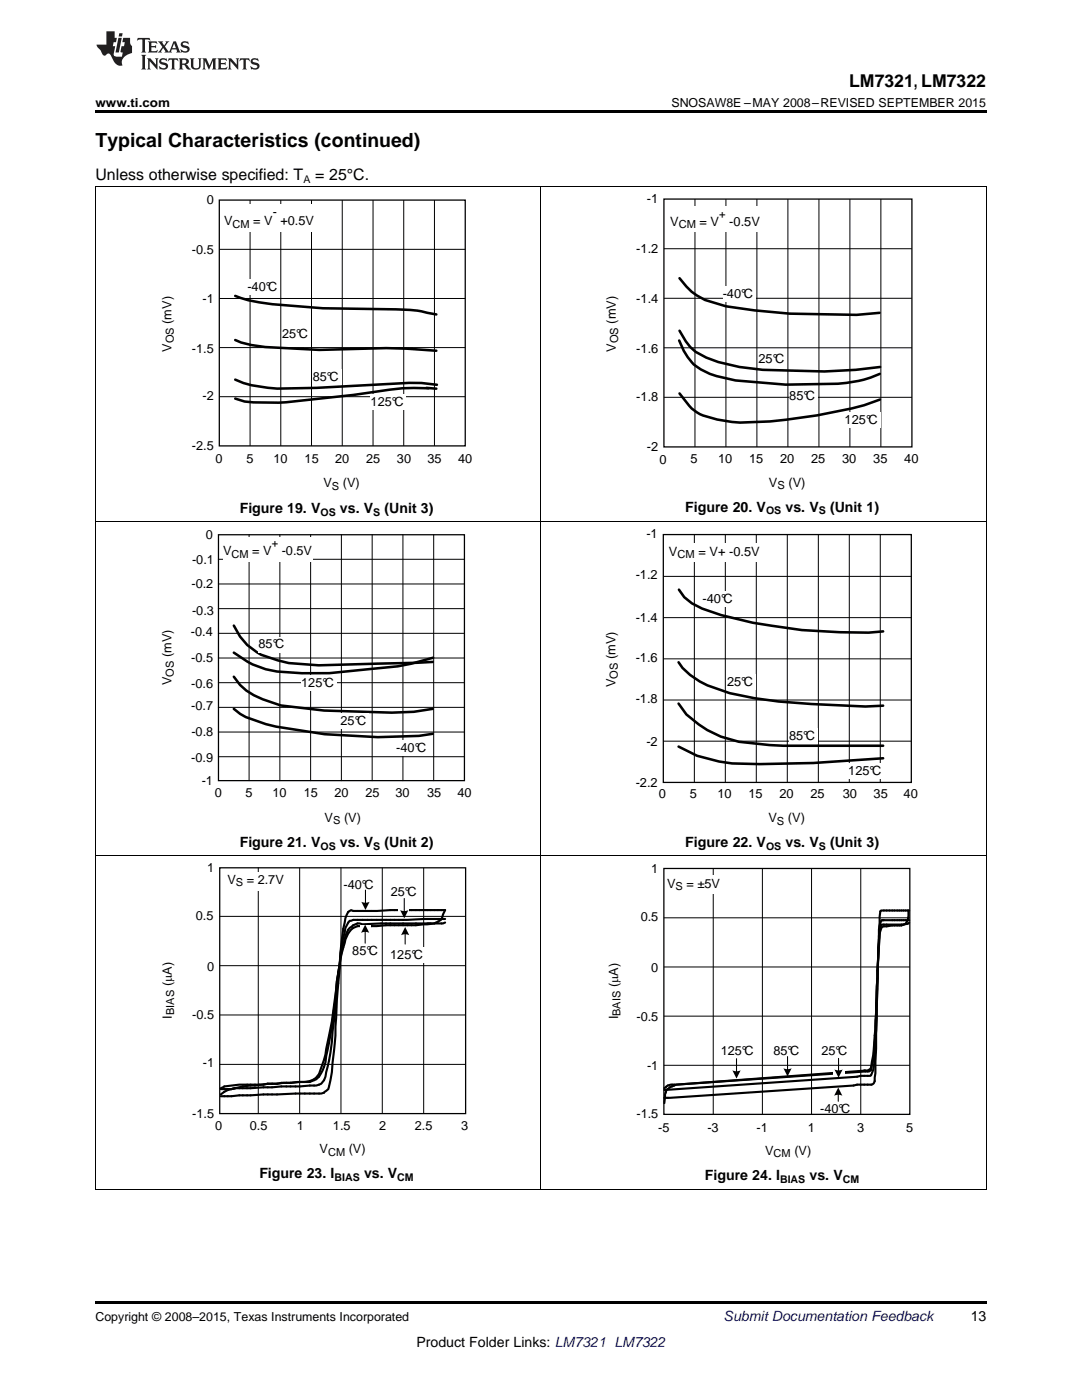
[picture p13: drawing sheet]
<svg xmlns="http://www.w3.org/2000/svg" width="216mm" height="279mm" viewBox="0 0 216 279" stroke-linecap="round" stroke-linejoin="round" font-family="sans-serif">
<defs><g id="words">
<text font-size="3.9" x="19" y="29.3">Typical Characteristics (continued)</text>
<text font-size="3.5" x="169.4" y="17.3">LM7321, LM7322</text>
<g font-size="3.2">
<text x="19" y="36">Unless otherwise specified: T</text>
<text x="62.9" y="36">= 25°C.</text>
</g>
<g font-size="2.8">
<text x="47.8" y="102.4">Figure 19. V</text>
<text x="67.8" y="102.4">vs. V</text>
<text x="76.7" y="102.4">(Unit 3)</text>
<text x="136.7" y="102.1">Figure 20. V</text>
<text x="156.7" y="102.1">vs. V</text>
<text x="165.6" y="102.1">(Unit 1)</text>
<text x="47.8" y="169">Figure 21. V</text>
<text x="67.8" y="169">vs. V</text>
<text x="76.7" y="169">(Unit 2)</text>
<text x="136.7" y="169.1">Figure 22. V</text>
<text x="156.7" y="169.1">vs. V</text>
<text x="165.6" y="169.1">(Unit 3)</text>
<text x="51.8" y="235.2">Figure 23. I</text>
<text x="72.6" y="235.2">vs. V</text>
<text x="140.7" y="235.6">Figure 24. I</text>
<text x="161.5" y="235.6">vs. V</text>
<text x="193.7" y="263.6">13</text>
<text x="83.1" y="268.9">Product Folder Links: LM7321 LM7322</text>
</g>
<text font-size="2.8" fill="#0000c8" x="144.4" y="263.6">Submit Documentation Feedback</text>
<g font-size="2.6">
<text x="129.1" y="40.5">-1</text>
<text x="133.7" y="45.1">V</text>
<text x="139.6" y="45.1">= V</text>
<text x="145.5" y="45.1">-0.5V</text>
<text x="127" y="50.5">-1.2</text>
<text x="144.2" y="59.5">-40°C</text>
<text x="122.9" y="64.6" transform="rotate(-90 122.9 64.6)">(mV)</text>
<text x="127" y="60.4">-1.4</text>
<text x="122.9" y="70.2" transform="rotate(-90 122.9 70.2)">V</text>
<text x="127" y="70.5">-1.6</text>
<text x="151.3" y="72.4">25°C</text>
<text x="127" y="80">-1.8</text>
<text x="157.5" y="79.9">85°C</text>
<text x="168.5" y="84.5">125°C</text>
<text x="129.1" y="90">-2</text>
<text x="131.6" y="92.5">0</text>
<text x="137.8" y="92.5">5</text>
<text x="143.3" y="92.5">10</text>
<text x="149.5" y="92.5">15</text>
<text x="155.7" y="92.5">20</text>
<text x="161.9" y="92.5">25</text>
<text x="168" y="92.5">30</text>
<text x="174.2" y="92.5">35</text>
<text x="180.4" y="92.5">40</text>
<text x="153.4" y="97.2">V</text>
<text x="157.3" y="97.2">(V)</text>
<text x="129" y="107.4">-1</text>
<text x="133.5" y="110.9">V</text>
<text x="139.4" y="110.9">= V+ -0.5V</text>
<text x="126.8" y="115.6">-1.2</text>
<text x="126.8" y="124.1">-1.4</text>
<text x="140.2" y="120.4">-40°C</text>
<text x="122.8" y="131.6" transform="rotate(-90 122.8 131.6)">(mV)</text>
<text x="122.8" y="137.2" transform="rotate(-90 122.8 137.2)">V</text>
<text x="126.8" y="132.2">-1.6</text>
<text x="145.1" y="137">25°C</text>
<text x="126.8" y="140.3">-1.8</text>
<text x="129" y="148.9">-2</text>
<text x="157.4" y="147.7">85°C</text>
<text x="169.3" y="154.7">125°C</text>
<text x="126.8" y="157">-2.2</text>
<text x="131.5" y="159.3">0</text>
<text x="137.7" y="159.2">5</text>
<text x="143.2" y="159.2">10</text>
<text x="149.4" y="159.2">15</text>
<text x="155.5" y="159.2">20</text>
<text x="161.7" y="159.2">25</text>
<text x="168.2" y="159.2">30</text>
<text x="174.3" y="159.2">35</text>
<text x="180.3" y="159.2">40</text>
<text x="153.3" y="164.1">V</text>
<text x="157.2" y="164.1">(V)</text>
</g>
<g font-size="2.5">
<text x="19" y="21.4">www.ti.com</text>
<text x="134" y="21.4">SNOSAW8E –MAY 2008–REVISED SEPTEMBER 2015</text>
<text x="41.3" y="40.7">0</text>
<text x="44.7" y="45">V</text>
<text x="50.5" y="45">= V +0.5V</text>
<text x="54.4" y="43.1">-</text>
<text x="38.3" y="50.6">-0.5</text>
<text x="49.4" y="58.1">-40°C</text>
<text x="34.2" y="64.6" transform="rotate(-90 34.2 64.6)">(mV)</text>
<text x="40.4" y="60.5">-1</text>
<text x="34.2" y="70.2" transform="rotate(-90 34.2 70.2)">V</text>
<text x="38.3" y="70.4">-1.5</text>
<text x="56.3" y="67.5">25°C</text>
<text x="62.4" y="76.1">85°C</text>
<text x="40.4" y="79.8">-2</text>
<text x="74" y="81">125°C</text>
<text x="38.3" y="89.8">-2.5</text>
<text x="43" y="92.4">0</text>
<text x="49.2" y="92.4">5</text>
<text x="54.6" y="92.4">10</text>
<text x="60.8" y="92.4">15</text>
<text x="66.9" y="92.4">20</text>
<text x="73.1" y="92.4">25</text>
<text x="79.2" y="92.4">30</text>
<text x="85.3" y="92.4">35</text>
<text x="91.4" y="92.4">40</text>
<text x="64.5" y="97.2">V</text>
<text x="68.4" y="97.2">(V)</text>
<text x="41.1" y="107.5">0</text>
<text x="38.3" y="112.5">-0.1</text>
<text x="44.5" y="110.8">V</text>
<text x="50.3" y="110.8">= V</text>
<text x="56.2" y="110.8">-0.5V</text>
<text x="38.2" y="117.4">-0.2</text>
<text x="38.3" y="122.7">-0.3</text>
<text x="34.2" y="131.2" transform="rotate(-90 34.2 131.2)">(mV)</text>
<text x="38.1" y="126.9">-0.4</text>
<text x="51.6" y="129.4">85°C</text>
<text x="34.2" y="136.8" transform="rotate(-90 34.2 136.8)">V</text>
<text x="38.2" y="137.2">-0.6</text>
<text x="38.2" y="132.1">-0.5</text>
<text x="60.1" y="137.1">125°C</text>
<text x="38.2" y="141.7">-0.7</text>
<text x="38.2" y="147">-0.8</text>
<text x="68" y="144.7">25°C</text>
<text x="79.1" y="150">-40°C</text>
<text x="38.2" y="152.1">-0.9</text>
<text x="40.2" y="156.6">-1</text>
<text x="42.9" y="159.1">0</text>
<text x="49" y="159.1">5</text>
<text x="54.4" y="159.1">10</text>
<text x="60.6" y="159.1">15</text>
<text x="66.7" y="159.1">20</text>
<text x="72.9" y="159.1">25</text>
<text x="78.9" y="159.1">30</text>
<text x="85.3" y="159.1">35</text>
<text x="91.3" y="159.1">40</text>
<text x="64.8" y="164">V</text>
<text x="68.7" y="164">(V)</text>
<text x="41.3" y="174">1</text>
<text x="45.4" y="176.4">V</text>
<text x="49.2" y="176.4">= 2.7V</text>
<text x="68.6" y="177.4">-40°C</text>
<text x="78" y="178.9">25°C</text>
<text x="130" y="174.1">1</text>
<text x="133.1" y="177.2">V</text>
<text x="137" y="177.2">= ±5V</text>
<text x="39.1" y="183.7">0.5</text>
<text x="127.8" y="183.8">0.5</text>
<text x="70.3" y="190.5">85°C</text>
<text x="77.9" y="191.3">125°C</text>
<text x="34.3" y="196.9" transform="rotate(-90 34.3 196.9)">(PA)</text>
<text x="41.3" y="193.7">0</text>
<text x="123.3" y="197" transform="rotate(-90 123.3 197)">(PA)</text>
<text x="130" y="193.9">0</text>
<text x="34.3" y="203.3" transform="rotate(-90 34.3 203.3)">I</text>
<text x="38.4" y="203.4">-0.5</text>
<text x="123.4" y="203.5" transform="rotate(-90 123.4 203.5)">I</text>
<text x="127" y="203.7">-0.5</text>
<text x="40.5" y="213">-1</text>
<text x="129.1" y="213.5">-1</text>
<text x="143.8" y="210.5">125°C</text>
<text x="154.3" y="210.6">85°C</text>
<text x="163.9" y="210.6">25°C</text>
<text x="38.4" y="223.1">-1.5</text>
<text x="43" y="225.5">0</text>
<text x="49.9" y="225.5">0.5</text>
<text x="59.2" y="225.5">1</text>
<text x="66.4" y="225.5">1.5</text>
<text x="75.7" y="225.5">2</text>
<text x="82.8" y="225.5">2.5</text>
<text x="92" y="225.5">3</text>
<text x="127" y="223.2">-1.5</text>
<text x="131.3" y="225.9">-5</text>
<text x="141.2" y="225.9">-3</text>
<text x="151" y="225.9">-1</text>
<text x="161.2" y="225.9">1</text>
<text x="163.7" y="222.1">-40°C</text>
<text x="171" y="225.9">3</text>
<text x="180.8" y="225.9">5</text>
<text x="63.8" y="230.2">V</text>
<text x="69.6" y="230.2">(V)</text>
<text x="152.7" y="230.5">V</text>
<text x="158.5" y="230.5">(V)</text>
<text x="19" y="263.6">Copyright © 2008–2015, Texas Instruments Incorporated</text>
</g>
<g font-size="2.2">
<text x="46.4" y="45.4">CM</text>
<text x="135.4" y="45.5">CM</text>
<text x="143.5" y="43.4">+</text>
<text x="34.7" y="68.5" transform="rotate(-90 34.7 68.5)">OS</text>
<text x="123.4" y="68.5" transform="rotate(-90 123.4 68.5)">OS</text>
<text x="66.2" y="97.7">S</text>
<text x="155.1" y="97.6">S</text>
<text x="46.2" y="111.3">CM</text>
<text x="54.2" y="109.2">+</text>
<text x="135.2" y="111.3">CM</text>
<text x="34.7" y="135.1" transform="rotate(-90 34.7 135.1)">OS</text>
<text x="123.3" y="135.5" transform="rotate(-90 123.3 135.5)">OS</text>
<text x="66.5" y="164.5">S</text>
<text x="155" y="164.6">S</text>
<text x="47.1" y="176.9">S</text>
<text x="134.8" y="177.7">S</text>
<text x="34.7" y="202.6" transform="rotate(-90 34.7 202.6)">BIAS</text>
<text x="123.8" y="202.7" transform="rotate(-90 123.8 202.7)">BAIS</text>
<text x="65.5" y="230.6">CM</text>
<text x="154.4" y="230.9">CM</text>
</g>
<g font-size="2.1">
<text x="60.5" y="36.6">A</text>
<text x="64" y="103">OS</text>
<text x="74.5" y="103">S</text>
<text x="152.9" y="102.7">OS</text>
<text x="163.4" y="102.7">S</text>
<text x="64" y="169.5">OS</text>
<text x="74.5" y="169.5">S</text>
<text x="152.9" y="169.6">OS</text>
<text x="163.4" y="169.6">S</text>
<text x="66.7" y="235.7">BIAS</text>
<text x="79.3" y="235.7">CM</text>
<text x="155.6" y="236.1">BIAS</text>
<text x="168.2" y="236.1">CM</text>
</g>
</g></defs>
<path d="M19 259.7h177.8v.5h-177.8z" fill="#000"/>
<path d="M19.1 170.8v66.5M107.9 170.8v66.5M142.3 173.3v49.1M152.1 173.3v49.1M161.9 173.3v49.1M171.8 173.3v49.1M196.8 170.8v66.5M132.5 193h49M132.5 183.2h49M132.5 212.6h49M132.5 202.8h49M19 237.3h177.8" fill="none" stroke="#000" stroke-width=".2"/>
<path d="M175.1 193.6l-.6 14.4a15.7 15.7 0 0 1-.8 5.7 1.21 1.21 0 0 1-1.3 0h.9l.4-.4 .1-.3a95.3 95.3 0 0 0 1-12.7zM176 183.6h5.4M176.4 183.6h-.5a2.71 2.71 0 0 0-.4 2.1l-.3 3.6-.4 16.3-.3 5.1a6.4 6.4 0 0 1-.8 4h-2l-.7 .2-38.4 2.6M181.3 181.7l-.2 1.9-.4 .7-.8 .4-3.5 .2a.79 .79 0 0 0-.7 .8l-.6 7.9M181.4 181.7h-5.6l-.1 .2-.5 7.2-.4 20.2-.3 6.5a.78 .78 0 0 1-.7 .7h-2.8l-.7 .1-37.7 2.5M181.4 184.2l-1.1 .3h-4.4a2.56 2.56 0 0 0-.4 2l-.4 7.1M172.7 213.7l-37.8 2.8-1.2 .5a1.48 1.48 0 0 0-1 1.4l-.1 1.7M172.7 213.8l-38.2 2.7a2.15 2.15 0 0 0-1.9 .7" fill="none" stroke="#000" stroke-width=".42"/>
<path d="M132.5 173.3h49v49.1h-49z" fill="none" stroke="#000" stroke-width=".25"/>
<g fill="#fff">
<path d="M133.1 174.8h10.5v3.6h-10.5z" fill-rule="evenodd"/>
<path d="M163.9 208.4h5.7v3h-5.7z" fill-rule="evenodd"/>
<path d="M143.8 208.2h7.1v3.1h-7.1z" fill-rule="evenodd"/>
<path d="M154.3 208.4h5.7v3h-5.7z" fill-rule="evenodd"/>
</g>
<path d="M147 211.3v2.7M157.1 210.9v2.7M167.3 218.3v1.5" fill="none" stroke="#000" stroke-width=".21"/>
<g fill="#000">
<path d="M146.1 213.6a1.84 1.84 0 0 0 1.7 0l-.8 1.6z" fill-rule="evenodd"/>
<path d="M156.3 213.2a1.84 1.84 0 0 0 1.7 0l-.9 1.6z" fill-rule="evenodd"/>
<path d="M167.3 217l.8 1.7a1.84 1.84 0 0 0-1.7 0z" fill-rule="evenodd"/>
</g>
<path d="M166.1 213.1h2.4v1.6h-2.4z" fill-rule="evenodd" fill="#fff"/>
<path d="M167.3 211.2v2.6" fill="none" stroke="#000" stroke-width=".21"/>
<path d="M166.5 213.4a1.84 1.84 0 0 0 1.6 0l-.8 1.7z" fill-rule="evenodd" fill="#000"/>
<g fill="none" stroke="#000" stroke-width=".42">
<path d="M67.5 194.2a28.4 28.4 0 0 1 2-8 3.1 3.1 0 0 1 1.8-1.4l11.7-.2 1.6-.1a5.2 5.2 0 0 0 3.4-.9l.8-2h-10.9l-2.7 .2h-4.7l-.4-.2a1.76 1.76 0 0 0-1.2 1.6l-.8 5.5-.9 10.9a118.9 118.9 0 0 1-1.3 16l-.4 1.8-.4 .3a1.53 1.53 0 0 1-1.4 .5h-4.7l-14.9 .6M67.5 194.2l-.3 2.4a68.2 68.2 0 0 1-.8 9.2 38.7 38.7 0 0 1-1.7 9.8 2.57 2.57 0 0 1-2.9 1l-11.8 .6h-3.1M67.5 194.2l-.3 1.6a116.9 116.9 0 0 1-2.5 15.7l-.6 1.6a3.3 3.3 0 0 1-3.3 2.8M88.8 183.4h-4.2l-3.3 .2h-10.8l-.7 .2a4.6 4.6 0 0 0-1 2.3 28.5 28.5 0 0 0-1 6.2l-.3 1.9M88.8 184.1l-.4 .2h-12.4l-3.7 .2a2.53 2.53 0 0 0-2.8 1 23.7 23.7 0 0 0-1.7 7 39.5 39.5 0 0 0-.9 7.1 121.7 121.7 0 0 1-2.2 13.3 3.9 3.9 0 0 1-4.9 3M46.9 217.2l-.7 .2h-2.1M46.9 217.2l-1.4 .3-1.4 .9M53.4 216.3l-.8 .2h-4.9l-2.9 .3-.7 .4M53.4 216.3l-4.9 .5-1.6 .4M53.4 216.3h1.9M57.1 216.1l-1.8 .2M58 216.1h-1.9l-.8 .2"/>
<path d="M59.8 215.9l-1.8 .2"/>
</g>
<path d="M43.8 173.2h49.1v49h-49.1z" fill="none" stroke="#000" stroke-width=".25"/>
<path d="M51.5 173.1v49.1M59.8 173.2v49.1M68 173.1v49.1M76.3 173.2v49.1M84.5 173.2v49.1M43.8 192.7h49.1M43.8 182.9h49.1M43.8 212.4h49M43.8 202.6h49" fill="none" stroke="#000" stroke-width=".2"/>
<g fill="#fff">
<path d="M45.4 174h11.2v3.6h-11.2z" fill-rule="evenodd"/>
<path d="M68.6 175.1h6.5v3h-6.5z" fill-rule="evenodd"/>
<path d="M78 176.6h5.6v3h-5.6z" fill-rule="evenodd"/>
<path d="M70.3 188.2h5.7v3.1h-5.7z" fill-rule="evenodd"/>
<path d="M77.9 189h7v3.1h-7z" fill-rule="evenodd"/>
</g>
<path d="M72.9 177.6v2.8M80.8 186.2v2.2" fill="none" stroke="#000" stroke-width=".21"/>
<g fill="#000">
<path d="M72.1 180a1.84 1.84 0 0 0 1.6 0l-.8 1.6z" fill-rule="evenodd"/>
<path d="M80.8 185l.9 1.6a1.84 1.84 0 0 0-1.7 0z" fill-rule="evenodd"/>
</g>
<path d="M79.5 181.2h2.2v.9h-2.2z" fill-rule="evenodd" fill="#fff"/>
<path d="M80.7 179.3v2.7" fill="none" stroke="#000" stroke-width=".21"/>
<path d="M79.8 181.6a1.84 1.84 0 0 0 1.7 0l-.8 1.7z" fill-rule="evenodd" fill="#000"/>
<path d="M71.8 184.6h2.2v1h-2.2z" fill-rule="evenodd" fill="#fff"/>
<path d="M72.9 185.8v2.4" fill="none" stroke="#000" stroke-width=".21"/>
<path d="M72.9 184.5l.8 1.7a1.84 1.84 0 0 0-1.7 0z" fill-rule="evenodd" fill="#000"/>
<g fill="none" stroke="#000" stroke-width=".2">
<path d="M19.1 104.2v66.6M107.9 104.2v66.6M132.4 115h49.4M138.6 106.7v49.5M144.7 106.7v49.5M150.9 106.7v49.5M157.1 106.7v49.5M163.3 106.7v49.5M169.5 106.7v49.5M175.6 106.7v49.5M196.8 104.2v66.6M132.4 139.7h49.4"/>
<path d="M132.4 131.5h49.4M132.4 123.3h49.4M132.4 147.9h49.4M19 170.8h177.8"/>
</g>
<path d="M135.5 117.7l1 1.5 1.6 1.2 2 1 3.8 1.4a97.8 97.8 0 0 0 32.3 3.2M135.4 132.2a12.8 12.8 0 0 0 5.8 4.6l4.4 1.5 4.9 1 4.9 .7 6.5 .5 10.8 .5 3.5-.2M135.4 140.4l1.6 2.2a20.8 20.8 0 0 0 10.4 5.4l6.2 .7 2.7 .1h19.9M135.4 149l3.7 1.8 4.4 1.2 2.6 .4 5.5 .1 10.7-.2 13.9-1" fill="none" stroke="#000" stroke-width=".51"/>
<path d="M132.4 106.7h49.4v49.5h-49.4z" fill="none" stroke="#000" stroke-width=".26"/>
<g fill="#fff">
<path d="M140.2 118.1h6.6v3.1h-6.6z" fill-rule="evenodd"/>
<path d="M145.1 134.7h5.7v3h-5.7z" fill-rule="evenodd"/>
<path d="M157.4 145.4h5.8v3h-5.8z" fill-rule="evenodd"/>
<path d="M169.3 152.4h7.1v3h-7.1z" fill-rule="evenodd"/>
<path d="M133.5 108.5h18.1v3.6h-18.1z" fill-rule="evenodd"/>
</g>
<path d="M43.6 106.7h49.1v49.1h-49.1z" fill="none" stroke="#000" stroke-width=".25"/>
<g fill="none" stroke="#000" stroke-width=".2">
<path d="M43.6 111.6h49.1M43.6 116.5h49.1M49.7 106.7v49.1M55.8 106.7v49.1M62 106.7v49.1M68.1 106.7v49.1M74.3 106.7v49.1M80.4 106.7v49.1M86.5 106.7v49.1M43.6 121.5h49.1M43.6 126.4h49.1M43.6 131.3h49.1"/>
<path d="M43.6 136.2h49.1M43.6 141.2h49.1M43.6 146.1h49.1M43.6 151h49.1"/>
</g>
<path d="M46.7 124.9a11.7 11.7 0 0 0 8.7 6.9l2.2 .5 6 .5 22.8-.7M46.7 130.2a17.1 17.1 0 0 0 8.6 3.8l4.9 .4 5.5-.1 13.7-1.3 2.6-.5 4.4-1.2M46.7 135.1a10.7 10.7 0 0 0 5.7 4.5l3.6 1.2 8.6 1 13.6 .4 4.4-.1 3.8-.6M46.7 141.5l1.2 1 1.1 .6 4 1.4a101.4 101.4 0 0 0 30.6 2.4l2.8-.5" fill="none" stroke="#000" stroke-width=".51"/>
<g fill="#fff">
<path d="M51.6 127.1h5.7v3.1h-5.7z" fill-rule="evenodd"/>
<path d="M60.1 134.8h7.1v3h-7.1z" fill-rule="evenodd"/>
<path d="M68 142.4h5.6v3.1h-5.6z" fill-rule="evenodd"/>
<path d="M79.1 147.7h6.5v3.1h-6.5z" fill-rule="evenodd"/>
<path d="M44.5 107.1h17.8v5h-17.8z" fill-rule="evenodd"/>
</g>
<g fill="none" stroke="#000" stroke-width=".2">
<path d="M19.1 37.3v66.9M49.9 39.9v49.1M56 39.9v49.1M62.2 39.9v49.1M68.3 39.9v49.1M74.4 39.9v49.1M80.6 39.9v49.1M86.7 39.9v49.1M107.9 37.3v66.9M196.8 37.3v66.9M43.8 59.6h49M43.8 49.8h49"/>
<path d="M43.8 79.2h49M43.8 69.4h49M19 104.2h177.8"/>
</g>
<path d="M46.9 59.1a24.2 24.2 0 0 0 7.4 1.6l10.1 .8 14.7 .2a29.2 29.2 0 0 1 8 1.1M46.9 67.9l1.2 .5 2 .5 2.8 .4 10.8 .5 13.4-.3 4.1 .1 5.9 .4M46.9 75.8a21.3 21.3 0 0 0 8.4 1.8l7.9-.2 18.5-1h2.4l3.1 .4M85.1 77.4l2 .2M85.5 77.5h-5.2a389.4 389.4 0 0 1-24.7 2.9l-5-.1-1.8-.2-1.9-.6" fill="none" stroke="#000" stroke-width=".51"/>
<path d="M43.8 39.9h49v49.1h-49z" fill="none" stroke="#000" stroke-width=".25"/>
<g fill="#fff">
<path d="M49.4 55.8h6.5v3.1h-6.5z" fill-rule="evenodd"/>
<path d="M56.3 65.2h5.7v3.1h-5.7z" fill-rule="evenodd"/>
<path d="M62.4 73.8h5.7v3.1h-5.7z" fill-rule="evenodd"/>
<path d="M74 78.8h7v3h-7z" fill-rule="evenodd"/>
<path d="M44.7 40.8h18v5.4h-18z" fill-rule="evenodd"/>
</g>
<path d="M135.6 55.5a11.7 11.7 0 0 0 5.1 4.4l4.2 1.2 5.7 .8 7 .7 13.3 .2 4.6-.4M135.5 68a9.8 9.8 0 0 0 6.1 6.6l5.2 1.3 10 .9 10.4-.2a23.6 23.6 0 0 0 8.4-2M135.6 66a9.5 9.5 0 0 0 5.3 5.4l2.4 .9 4.2 .9 4.7 .6 12.3 .3 6.3-.3 4.8-.6M135.6 78.5a9.7 9.7 0 0 0 7.5 5.2l2.9 .5a74.7 74.7 0 0 0 17.1-1.3l6.9-1.4 2.4-.6 3.2-1.2" fill="none" stroke="#000" stroke-width=".51"/>
<path d="M138.7 39.7v49.5M144.9 39.7v49.5M151 39.7v49.5M157.2 39.7v49.5M163.4 39.7v49.5M169.6 39.7v49.5M175.8 39.7v49.5M132.5 59.5h49.5M132.5 49.6h49.5M132.5 79.3h49.5M132.5 69.4h49.5" fill="none" stroke="#000" stroke-width=".2"/>
<path d="M132.5 39.7h49.5v49.5h-49.5z" fill="none" stroke="#000" stroke-width=".26"/>
<g fill="#fff">
<path d="M133.7 41.3h17.9v5h-17.9z" fill-rule="evenodd"/>
<path d="M144.2 57.2h6.6v3.1h-6.6z" fill-rule="evenodd"/>
<path d="M151.3 70.1h5.8v3.1h-5.8z" fill-rule="evenodd"/>
<path d="M157.5 77.6h5.7v3h-5.7z" fill-rule="evenodd"/>
<path d="M168.5 82.2h7.2v3.1h-7.2z" fill-rule="evenodd"/>
</g>
<path d="M19 37.2h177.8" fill="none" stroke="#000" stroke-width=".2"/>
<path d="M19 22h177.8v.5h-177.8z" fill="#000"/>
<g fill="#231f20">
<path d="M27.5 7.6l-.1 .5 .4-.2h.6v.1v2.1l-.2 .4h1l-.3-.4v-2.1l.1-.1h.5l.5 .2-.2-.5zM29.5 8.3l.2 .3v1.5l-.2 .4h1.8l.2-.6a1.04 1.04 0 0 1-1.3 .2v-.7h.6l.3 .2v-.6l-.3 .2h-.6v-.6l.8-.1 .4 .3-.2-.5zM31.5 8.3l.9 1.1-.9 1.1h.8l-.2-.2 .5-.7 .4 .7-.2 .2h1.5l-.1-.2 .1-.4h.9l.1 .4-.2 .2h1l-.3-.3-.7-1.9h-.5l-.9 2-.8-1 .9-1h-.8l.1 .3-.3 .5-.4-.6 .2-.2zM34.7 8.6l.4 1h-.7zM36.3 8.4a.63 .63 0 0 0-.2 .7 .63 .63 0 0 0 .6 .4l.6 .2 .1 .2a.75 .75 0 0 1-.7 .4 .75 .75 0 0 1-.6-.5l.1 .7 .1-.1a1.11 1.11 0 0 0 1.5-.6 1.13 1.13 0 0 0-1.2-.8l-.1-.4a1.04 1.04 0 0 1 1.2 .2l-.2-.5-.1 .1-.5-.2zM28.2 10.9l.2 .4v2.2l-.2 .4h1l-.3-.4v-2.2l.3-.4zM29.3 11.6l.3 .4v1.5l-.3 .4h.8l-.2-.4v-1.3l1.5 1.7v-1.9l.2-.4h-.7l.2 .4v.9l-1.1-1.3zM32 11.8a.62 .62 0 0 0-.2 .7 .62 .62 0 0 0 .6 .4l.6 .1 .1 .3a.76 .76 0 0 1-.7 .3 .76 .76 0 0 1-.6-.4l.1 .7 .1-.1a1.11 1.11 0 0 0 1.5-.6 1.13 1.13 0 0 0-1.2-.8l-.1-.4a1.04 1.04 0 0 1 1.2 .2l-.2-.6-.1 .1-.5-.1zM33.7 11.6l-.2 .6a.61 .61 0 0 1 .8-.3v1.6l-.2 .4h.9l-.2-.4v-1.6a.63 .63 0 0 1 .8 .3l-.2-.6zM35.6 11.6l.3 .4v1.5l-.3 .4h1l-.2-.2v-.8l.5 .2a.76 .76 0 0 0 1.2 .7l-1-1a.58 .58 0 0 0 .6-.5 .58 .58 0 0 0-.5-.6zM36.4 11.9h.1a.45 .45 0 0 1 .5 .1 .45 .45 0 0 1 .1 .5l-.7 .2zM37.9 11.6l.2 .2a2.17 2.17 0 0 0 .3 1.9 .99 .99 0 0 0 1.6-.6v-1.1l.2-.4h-.7l.2 .2a1.92 1.92 0 0 1-.2 1.8 .6 .6 0 0 1-.9-.5v-1.1l.2-.4zM40.4 11.6l.2 .4v1.5l-.2 .4h.7l-.2-.4v-1.4l.8 1.8 .8-1.8v1.4l-.2 .4h.9l-.2-.4v-1.5l.2-.4h-.8l-.6 1.5-.6-1.5zM43.4 11.6l.2 .4v1.5l-.2 .4h1.8l.2-.6a1.04 1.04 0 0 1-1.3 .1v-.6h.5l.4 .2v-.6l-.4 .2h-.5v-.7h.8l.3 .3-.1-.6zM45.5 11.6l.2 .4v1.5l-.2 .4h.7l-.2-.4v-1.3l1.5 1.7v-1.9l.2-.4h-.7l.2 .4v.9l-1.1-1.3zM47.9 11.6l-.1 .6a.61 .61 0 0 1 .8-.3v1.6l-.3 .4h1l-.3-.4 .1-1.6a.63 .63 0 0 1 .7 .3l-.1-.6zM50.2 11.8a.62 .62 0 0 0-.2 .7 .62 .62 0 0 0 .6 .4l.6 .1 .2 .3a.76 .76 0 0 1-.8 .3 .76 .76 0 0 1-.6-.4l.1 .7 .2-.1a1.11 1.11 0 0 0 1.5-.6 1.13 1.13 0 0 0-1.3-.8l-.1-.4a1.04 1.04 0 0 1 1.2 .2l-.1-.6-.2 .1-.5-.1z"/>
<path d="M21.2 6.3v2.6h-1.9l.1 .4 .7 .9a.91 .91 0 0 0 1 .8 .56 .56 0 0 1 .5-.3 .56 .56 0 0 1 .5 .3l.4 .8a1.53 1.53 0 0 0 1.9 1.2 1.54 1.54 0 0 1 1-2.1l.9-.3v-1.4a1.52 1.52 0 0 1-.3-1.6h-1.4l-.2 .8h.5l-.2 .8h-.4l-.2 1v.2l.4 .1-.2 .8a1.93 1.93 0 0 1-1.6-.3l.3-1.8h-.5l.2-.8h.4l.2-.8h-.4v-1.3zM23.6 7.6l-.6 2.9h.7l.6-2.9zM23.8 6.6l-.1 .7h.6l.2-.7z"/>
</g>
<use href="#words"/>
</svg>
